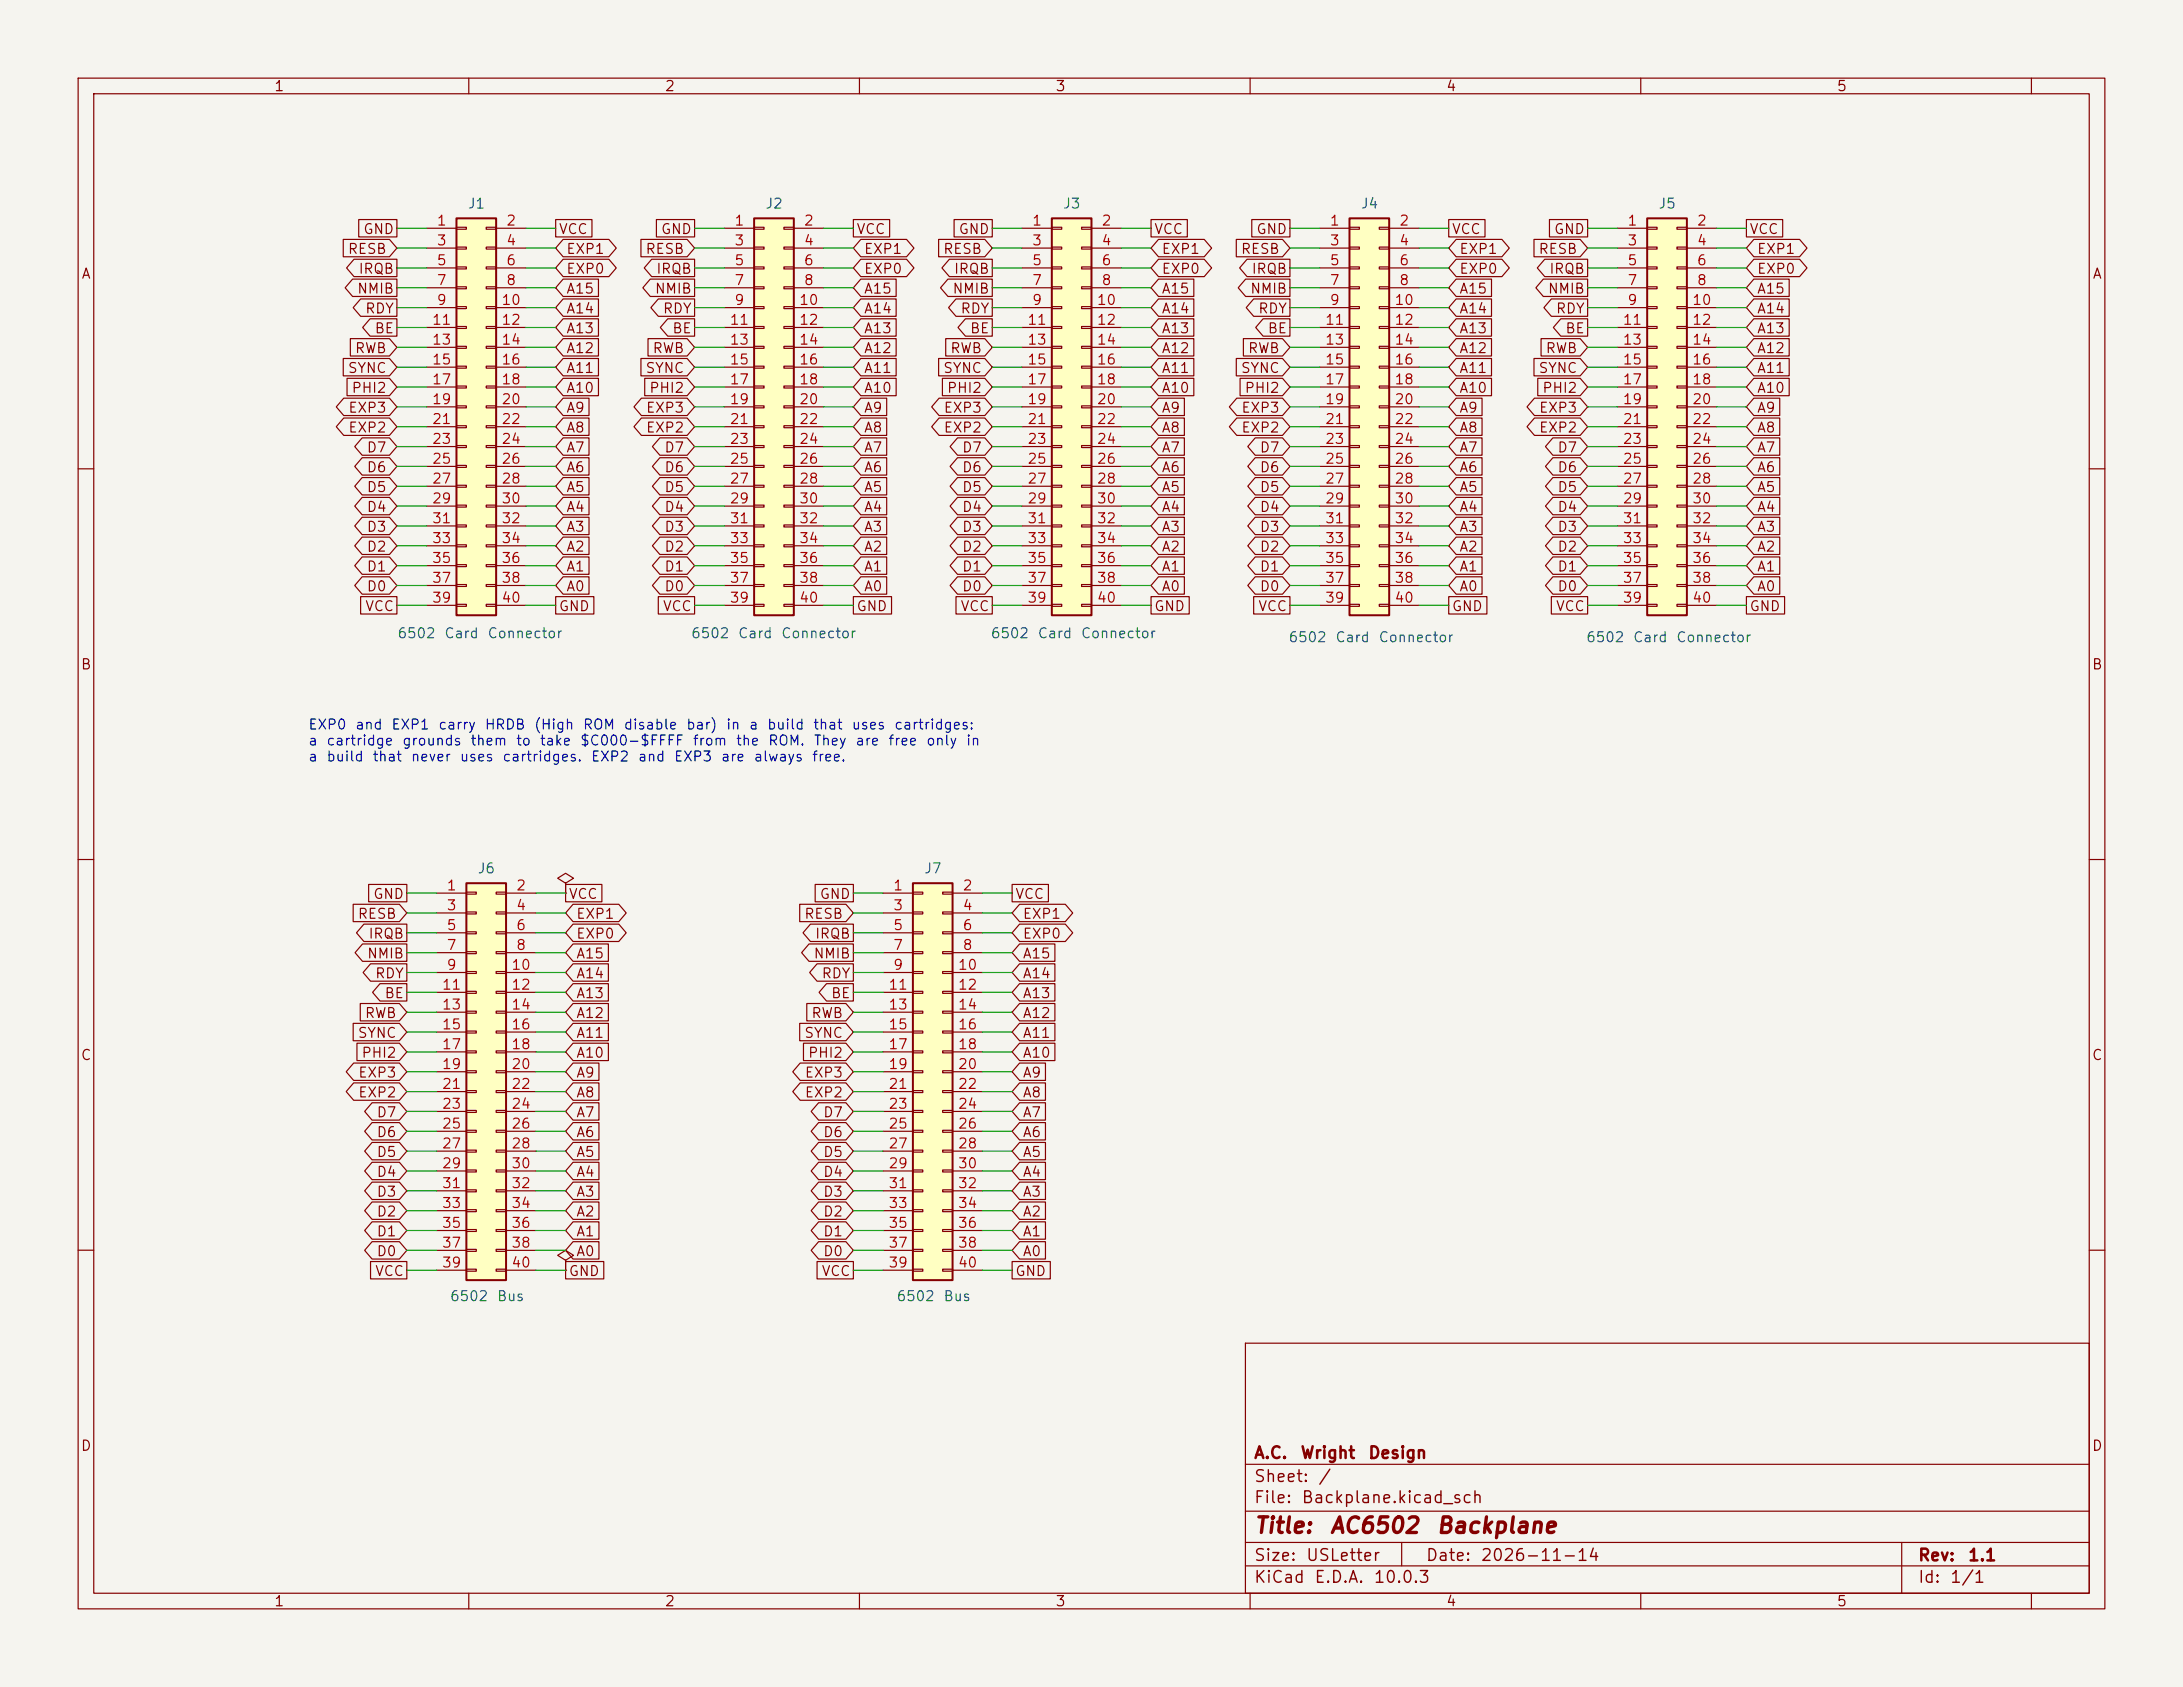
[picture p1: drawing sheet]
<svg xmlns="http://www.w3.org/2000/svg" width="279mm" height="216mm" viewBox="0 0 279 216" stroke-linecap="round" stroke-linejoin="round" font-family="sans-serif">
<defs><g id="words">
<g font-size="2" fill="#840000">
<text x="160.4" y="196.7">Title:</text>
<text x="170.1" y="196.7">AC6502</text>
<text x="183.7" y="196.7">Backplane</text>
</g>
<g font-size="1.5" fill="#840000">
<text x="160.4" y="190">Sheet:</text>
<text x="160.4" y="187">A.C.</text>
<text x="166.4" y="187">Wright</text>
<text x="168.6" y="190">/</text>
<text x="175" y="187">Design</text>
<text x="160.4" y="192.7">File:</text>
<text x="166.5" y="192.7">Backplane.kicad_sch</text>
<text x="160.4" y="202.9">KiCad</text>
<text x="160.4" y="200.1">Size:</text>
<text x="167.1" y="200.1">USLetter</text>
<text x="168.1" y="202.9">E.D.A.</text>
<text x="175.7" y="202.9">10.0.3</text>
<text x="182.4" y="200.1">Date:</text>
<text x="189.4" y="200.1">2026-11-14</text>
<text x="245.4" y="200.1">Rev:</text>
<text x="245.4" y="202.9">Id:</text>
<text x="249.5" y="202.9">1/1</text>
<text x="251.8" y="200.1">1.1</text>
</g>
<g font-size="1.3" fill="#840000">
<text x="35" y="12">1</text>
<text x="85" y="12">2</text>
<text x="135" y="12">3</text>
<text x="185" y="12">4</text>
<text x="235" y="12">5</text>
<text x="10.3" y="36">A</text>
<text x="44.4" y="32.8">RESB</text>
<text x="45.8" y="35.4">IRQB</text>
<text x="46.4" y="30.3">GND</text>
<text x="71.4" y="30.3">VCC</text>
<text x="72.4" y="32.8">EXP1</text>
<text x="72.4" y="35.4">EXP0</text>
<text x="82.5" y="32.8">RESB</text>
<text x="83.9" y="35.4">IRQB</text>
<text x="84.5" y="30.3">GND</text>
<text x="109.5" y="30.3">VCC</text>
<text x="110.5" y="32.8">EXP1</text>
<text x="110.5" y="35.4">EXP0</text>
<text x="120.6" y="32.8">RESB</text>
<text x="122" y="35.4">IRQB</text>
<text x="122.6" y="30.3">GND</text>
<text x="147.6" y="30.3">VCC</text>
<text x="148.6" y="32.8">EXP1</text>
<text x="148.6" y="35.4">EXP0</text>
<text x="158.7" y="32.8">RESB</text>
<text x="160.1" y="35.4">IRQB</text>
<text x="160.7" y="30.3">GND</text>
<text x="185.7" y="30.3">VCC</text>
<text x="186.7" y="35.4">EXP0</text>
<text x="186.7" y="32.8">EXP1</text>
<text x="196.8" y="32.8">RESB</text>
<text x="198.2" y="35.4">IRQB</text>
<text x="198.8" y="30.3">GND</text>
<text x="223.8" y="30.3">VCC</text>
<text x="224.8" y="35.4">EXP0</text>
<text x="224.8" y="32.8">EXP1</text>
<text x="267.7" y="36">A</text>
<text x="45.6" y="37.9">NMIB</text>
<text x="46.7" y="40.4">RDY</text>
<text x="72.4" y="37.9">A15</text>
<text x="72.4" y="40.4">A14</text>
<text x="83.7" y="37.9">NMIB</text>
<text x="84.8" y="40.4">RDY</text>
<text x="110.5" y="40.4">A14</text>
<text x="110.5" y="37.9">A15</text>
<text x="121.8" y="37.9">NMIB</text>
<text x="122.9" y="40.4">RDY</text>
<text x="148.6" y="40.4">A14</text>
<text x="148.6" y="37.9">A15</text>
<text x="159.9" y="37.9">NMIB</text>
<text x="161" y="40.4">RDY</text>
<text x="186.7" y="37.9">A15</text>
<text x="186.7" y="40.4">A14</text>
<text x="198" y="37.9">NMIB</text>
<text x="199.1" y="40.4">RDY</text>
<text x="224.8" y="37.9">A15</text>
<text x="224.8" y="40.4">A14</text>
<text x="45.3" y="45.5">RWB</text>
<text x="47.9" y="43">BE</text>
<text x="72.4" y="43">A13</text>
<text x="72.4" y="45.5">A12</text>
<text x="83.4" y="45.5">RWB</text>
<text x="86" y="43">BE</text>
<text x="110.5" y="43">A13</text>
<text x="110.5" y="45.5">A12</text>
<text x="121.5" y="45.5">RWB</text>
<text x="124.1" y="43">BE</text>
<text x="148.6" y="43">A13</text>
<text x="148.6" y="45.5">A12</text>
<text x="159.6" y="45.5">RWB</text>
<text x="162.2" y="43">BE</text>
<text x="186.7" y="45.5">A12</text>
<text x="186.7" y="43">A13</text>
<text x="197.7" y="45.5">RWB</text>
<text x="200.3" y="43">BE</text>
<text x="224.8" y="43">A13</text>
<text x="224.8" y="45.5">A12</text>
<text x="44.4" y="48.1">SYNC</text>
<text x="44.5" y="53.1">EXP3</text>
<text x="44.9" y="50.6">PHI2</text>
<text x="72.4" y="50.6">A10</text>
<text x="72.4" y="53.1">A9</text>
<text x="72.4" y="48.1">A11</text>
<text x="82.5" y="48.1">SYNC</text>
<text x="82.6" y="53.1">EXP3</text>
<text x="83" y="50.6">PHI2</text>
<text x="110.5" y="53.1">A9</text>
<text x="110.5" y="48.1">A11</text>
<text x="110.5" y="50.6">A10</text>
<text x="120.6" y="48.1">SYNC</text>
<text x="120.7" y="53.1">EXP3</text>
<text x="121.1" y="50.6">PHI2</text>
<text x="148.6" y="48.1">A11</text>
<text x="148.6" y="50.6">A10</text>
<text x="148.6" y="53.1">A9</text>
<text x="158.7" y="48.1">SYNC</text>
<text x="158.8" y="53.1">EXP3</text>
<text x="159.2" y="50.6">PHI2</text>
<text x="186.7" y="53.1">A9</text>
<text x="186.7" y="50.6">A10</text>
<text x="186.7" y="48.1">A11</text>
<text x="196.8" y="48.1">SYNC</text>
<text x="196.9" y="53.1">EXP3</text>
<text x="197.3" y="50.6">PHI2</text>
<text x="224.8" y="53.1">A9</text>
<text x="224.8" y="50.6">A10</text>
<text x="224.8" y="48.1">A11</text>
<text x="44.5" y="55.7">EXP2</text>
<text x="46.8" y="58.2">D7</text>
<text x="72.4" y="55.7">A8</text>
<text x="72.4" y="58.2">A7</text>
<text x="82.6" y="55.7">EXP2</text>
<text x="84.9" y="58.2">D7</text>
<text x="110.5" y="55.7">A8</text>
<text x="110.5" y="58.2">A7</text>
<text x="120.7" y="55.7">EXP2</text>
<text x="123" y="58.2">D7</text>
<text x="148.6" y="55.7">A8</text>
<text x="148.6" y="58.2">A7</text>
<text x="158.8" y="55.7">EXP2</text>
<text x="161.1" y="58.2">D7</text>
<text x="186.7" y="55.7">A8</text>
<text x="186.7" y="58.2">A7</text>
<text x="196.9" y="55.7">EXP2</text>
<text x="199.2" y="58.2">D7</text>
<text x="224.8" y="58.2">A7</text>
<text x="224.8" y="55.7">A8</text>
<text x="46.8" y="60.8">D6</text>
<text x="46.8" y="63.3">D5</text>
<text x="46.8" y="65.8">D4</text>
<text x="72.4" y="63.3">A5</text>
<text x="72.4" y="65.8">A4</text>
<text x="72.4" y="60.8">A6</text>
<text x="84.9" y="60.8">D6</text>
<text x="84.9" y="63.3">D5</text>
<text x="84.9" y="65.8">D4</text>
<text x="110.5" y="60.8">A6</text>
<text x="110.5" y="63.3">A5</text>
<text x="110.5" y="65.8">A4</text>
<text x="123" y="60.8">D6</text>
<text x="123" y="63.3">D5</text>
<text x="123" y="65.8">D4</text>
<text x="148.6" y="60.8">A6</text>
<text x="148.6" y="63.3">A5</text>
<text x="148.6" y="65.8">A4</text>
<text x="161.1" y="65.8">D4</text>
<text x="161.1" y="63.3">D5</text>
<text x="161.1" y="60.8">D6</text>
<text x="186.7" y="60.8">A6</text>
<text x="186.7" y="65.8">A4</text>
<text x="186.7" y="63.3">A5</text>
<text x="199.2" y="65.8">D4</text>
<text x="199.2" y="63.3">D5</text>
<text x="199.2" y="60.8">D6</text>
<text x="224.8" y="65.8">A4</text>
<text x="224.8" y="63.3">A5</text>
<text x="224.8" y="60.8">A6</text>
<text x="46.8" y="68.4">D3</text>
<text x="46.8" y="70.9">D2</text>
<text x="72.4" y="68.4">A3</text>
<text x="72.4" y="70.9">A2</text>
<text x="84.9" y="68.4">D3</text>
<text x="84.9" y="70.9">D2</text>
<text x="110.5" y="68.4">A3</text>
<text x="110.5" y="70.9">A2</text>
<text x="123" y="68.4">D3</text>
<text x="123" y="70.9">D2</text>
<text x="148.6" y="68.4">A3</text>
<text x="148.6" y="70.9">A2</text>
<text x="161.1" y="68.4">D3</text>
<text x="161.1" y="70.9">D2</text>
<text x="186.7" y="70.9">A2</text>
<text x="186.7" y="68.4">A3</text>
<text x="199.2" y="70.9">D2</text>
<text x="199.2" y="68.4">D3</text>
<text x="224.8" y="70.9">A2</text>
<text x="224.8" y="68.4">A3</text>
<text x="46.8" y="73.5">D1</text>
<text x="46.8" y="76">D0</text>
<text x="72.4" y="73.5">A1</text>
<text x="72.4" y="76">A0</text>
<text x="84.9" y="73.5">D1</text>
<text x="84.9" y="76">D0</text>
<text x="110.5" y="73.5">A1</text>
<text x="110.5" y="76">A0</text>
<text x="123" y="73.5">D1</text>
<text x="123" y="76">D0</text>
<text x="148.6" y="73.5">A1</text>
<text x="148.6" y="76">A0</text>
<text x="161.1" y="73.5">D1</text>
<text x="161.1" y="76">D0</text>
<text x="186.7" y="76">A0</text>
<text x="186.7" y="73.5">A1</text>
<text x="199.2" y="73.5">D1</text>
<text x="199.2" y="76">D0</text>
<text x="224.8" y="76">A0</text>
<text x="224.8" y="73.5">A1</text>
<text x="46.7" y="78.5">VCC</text>
<text x="71.4" y="78.5">GND</text>
<text x="84.8" y="78.5">VCC</text>
<text x="109.5" y="78.5">GND</text>
<text x="122.9" y="78.5">VCC</text>
<text x="147.6" y="78.5">GND</text>
<text x="161" y="78.5">VCC</text>
<text x="185.7" y="78.5">GND</text>
<text x="199.1" y="78.5">VCC</text>
<text x="223.8" y="78.5">GND</text>
<text x="10.3" y="86">B</text>
<text x="267.7" y="86">B</text>
<text x="45.7" y="117.9">RESB</text>
<text x="47.7" y="115.4">GND</text>
<text x="72.7" y="115.4">VCC</text>
<text x="73.7" y="117.9">EXP1</text>
<text x="102.8" y="117.9">RESB</text>
<text x="104.8" y="115.4">GND</text>
<text x="129.9" y="115.4">VCC</text>
<text x="130.8" y="117.9">EXP1</text>
<text x="46.9" y="123">NMIB</text>
<text x="47.1" y="120.4">IRQB</text>
<text x="47.9" y="125.5">RDY</text>
<text x="73.7" y="120.4">EXP0</text>
<text x="73.7" y="125.5">A14</text>
<text x="73.7" y="123">A15</text>
<text x="104" y="123">NMIB</text>
<text x="104.2" y="120.4">IRQB</text>
<text x="105.1" y="125.5">RDY</text>
<text x="130.8" y="123">A15</text>
<text x="130.8" y="120.4">EXP0</text>
<text x="130.8" y="125.5">A14</text>
<text x="46.6" y="130.6">RWB</text>
<text x="49.1" y="128.1">BE</text>
<text x="73.7" y="128.1">A13</text>
<text x="73.7" y="130.6">A12</text>
<text x="103.8" y="130.6">RWB</text>
<text x="106.3" y="128.1">BE</text>
<text x="130.8" y="130.6">A12</text>
<text x="130.8" y="128.1">A13</text>
<text x="10.3" y="136">C</text>
<text x="45.7" y="133.1">SYNC</text>
<text x="46.2" y="135.7">PHI2</text>
<text x="73.7" y="135.7">A10</text>
<text x="73.7" y="133.1">A11</text>
<text x="102.8" y="133.1">SYNC</text>
<text x="103.3" y="135.7">PHI2</text>
<text x="130.8" y="135.7">A10</text>
<text x="130.8" y="133.1">A11</text>
<text x="267.7" y="136">C</text>
<text x="45.8" y="140.8">EXP2</text>
<text x="45.8" y="138.2">EXP3</text>
<text x="48.1" y="143.3">D7</text>
<text x="73.7" y="143.3">A7</text>
<text x="73.7" y="140.8">A8</text>
<text x="73.7" y="138.2">A9</text>
<text x="102.9" y="140.8">EXP2</text>
<text x="102.9" y="138.2">EXP3</text>
<text x="105.3" y="143.3">D7</text>
<text x="130.8" y="143.3">A7</text>
<text x="130.8" y="140.8">A8</text>
<text x="130.8" y="138.2">A9</text>
<text x="48.1" y="148.4">D5</text>
<text x="48.1" y="145.8">D6</text>
<text x="73.7" y="148.4">A5</text>
<text x="73.7" y="145.8">A6</text>
<text x="105.3" y="148.4">D5</text>
<text x="105.3" y="145.8">D6</text>
<text x="130.8" y="148.4">A5</text>
<text x="130.8" y="145.8">A6</text>
<text x="48.1" y="153.5">D3</text>
<text x="48.1" y="150.9">D4</text>
<text x="73.7" y="153.5">A3</text>
<text x="73.7" y="150.9">A4</text>
<text x="105.3" y="153.5">D3</text>
<text x="105.3" y="150.9">D4</text>
<text x="130.8" y="153.5">A3</text>
<text x="130.8" y="150.9">A4</text>
<text x="48.1" y="161.1">D0</text>
<text x="48.1" y="158.5">D1</text>
<text x="48.1" y="156">D2</text>
<text x="73.7" y="161.1">A0</text>
<text x="73.7" y="158.5">A1</text>
<text x="73.7" y="156">A2</text>
<text x="105.3" y="161.1">D0</text>
<text x="105.3" y="158.5">D1</text>
<text x="105.3" y="156">D2</text>
<text x="130.8" y="161.1">A0</text>
<text x="130.8" y="158.5">A1</text>
<text x="130.8" y="156">A2</text>
<text x="47.9" y="163.6">VCC</text>
<text x="72.7" y="163.6">GND</text>
<text x="105.1" y="163.6">VCC</text>
<text x="129.9" y="163.6">GND</text>
<text x="10.3" y="186">D</text>
<text x="267.7" y="186">D</text>
<text x="35" y="205.9">1</text>
<text x="85" y="205.9">2</text>
<text x="135" y="205.9">3</text>
<text x="185" y="205.9">4</text>
<text x="235" y="205.9">5</text>
</g>
<g font-size="1.3" fill="#a90000">
<text x="55.8" y="29.2">1</text>
<text x="64.7" y="29.2">2</text>
<text x="93.9" y="29.2">1</text>
<text x="102.8" y="29.2">2</text>
<text x="132" y="29.2">1</text>
<text x="140.9" y="29.2">2</text>
<text x="170.1" y="29.2">1</text>
<text x="179" y="29.2">2</text>
<text x="208.2" y="29.2">1</text>
<text x="217.1" y="29.2">2</text>
<text x="55.8" y="31.7">3</text>
<text x="55.8" y="34.3">5</text>
<text x="64.7" y="31.7">4</text>
<text x="64.7" y="34.3">6</text>
<text x="93.9" y="31.7">3</text>
<text x="93.9" y="34.3">5</text>
<text x="102.8" y="31.7">4</text>
<text x="102.8" y="34.3">6</text>
<text x="132" y="31.7">3</text>
<text x="132" y="34.3">5</text>
<text x="140.9" y="31.7">4</text>
<text x="140.9" y="34.3">6</text>
<text x="170.1" y="31.7">3</text>
<text x="170.1" y="34.3">5</text>
<text x="179" y="31.7">4</text>
<text x="179" y="34.3">6</text>
<text x="208.2" y="31.7">3</text>
<text x="208.2" y="34.3">5</text>
<text x="217.1" y="31.7">4</text>
<text x="217.1" y="34.3">6</text>
<text x="55.2" y="41.9">11</text>
<text x="55.8" y="36.8">7</text>
<text x="55.8" y="39.3">9</text>
<text x="64.1" y="39.3">10</text>
<text x="64.1" y="41.9">12</text>
<text x="64.7" y="36.8">8</text>
<text x="93.3" y="41.9">11</text>
<text x="93.9" y="36.8">7</text>
<text x="93.9" y="39.3">9</text>
<text x="102.2" y="39.3">10</text>
<text x="102.2" y="41.9">12</text>
<text x="102.8" y="36.8">8</text>
<text x="131.4" y="41.9">11</text>
<text x="132" y="36.8">7</text>
<text x="132" y="39.3">9</text>
<text x="140.3" y="39.3">10</text>
<text x="140.3" y="41.9">12</text>
<text x="140.9" y="36.8">8</text>
<text x="169.5" y="41.9">11</text>
<text x="170.1" y="36.8">7</text>
<text x="170.1" y="39.3">9</text>
<text x="178.4" y="39.3">10</text>
<text x="178.4" y="41.9">12</text>
<text x="179" y="36.8">8</text>
<text x="207.6" y="41.9">11</text>
<text x="208.2" y="36.8">7</text>
<text x="208.2" y="39.3">9</text>
<text x="216.5" y="39.3">10</text>
<text x="216.5" y="41.9">12</text>
<text x="217.1" y="36.8">8</text>
<text x="55.2" y="44.4">13</text>
<text x="55.2" y="47">15</text>
<text x="64.1" y="44.4">14</text>
<text x="64.1" y="47">16</text>
<text x="93.3" y="44.4">13</text>
<text x="93.3" y="47">15</text>
<text x="102.2" y="44.4">14</text>
<text x="102.2" y="47">16</text>
<text x="131.4" y="44.4">13</text>
<text x="131.4" y="47">15</text>
<text x="140.3" y="44.4">14</text>
<text x="140.3" y="47">16</text>
<text x="169.5" y="44.4">13</text>
<text x="169.5" y="47">15</text>
<text x="178.4" y="44.4">14</text>
<text x="178.4" y="47">16</text>
<text x="207.6" y="44.4">13</text>
<text x="207.6" y="47">15</text>
<text x="216.5" y="44.4">14</text>
<text x="216.5" y="47">16</text>
<text x="55.2" y="49.5">17</text>
<text x="55.2" y="52">19</text>
<text x="64.1" y="49.5">18</text>
<text x="64.1" y="52">20</text>
<text x="93.3" y="49.5">17</text>
<text x="93.3" y="52">19</text>
<text x="102.2" y="49.5">18</text>
<text x="102.2" y="52">20</text>
<text x="131.4" y="49.5">17</text>
<text x="131.4" y="52">19</text>
<text x="140.3" y="49.5">18</text>
<text x="140.3" y="52">20</text>
<text x="169.5" y="49.5">17</text>
<text x="169.5" y="52">19</text>
<text x="178.4" y="49.5">18</text>
<text x="178.4" y="52">20</text>
<text x="207.6" y="49.5">17</text>
<text x="207.6" y="52">19</text>
<text x="216.5" y="49.5">18</text>
<text x="216.5" y="52">20</text>
<text x="55.2" y="54.6">21</text>
<text x="55.2" y="57.1">23</text>
<text x="55.2" y="59.7">25</text>
<text x="64.1" y="54.6">22</text>
<text x="64.1" y="57.1">24</text>
<text x="64.1" y="59.7">26</text>
<text x="93.3" y="54.6">21</text>
<text x="93.3" y="57.1">23</text>
<text x="93.3" y="59.7">25</text>
<text x="102.2" y="54.6">22</text>
<text x="102.2" y="57.1">24</text>
<text x="102.2" y="59.7">26</text>
<text x="131.4" y="54.6">21</text>
<text x="131.4" y="57.1">23</text>
<text x="131.4" y="59.7">25</text>
<text x="140.3" y="54.6">22</text>
<text x="140.3" y="57.1">24</text>
<text x="140.3" y="59.7">26</text>
<text x="169.5" y="54.6">21</text>
<text x="169.5" y="57.1">23</text>
<text x="169.5" y="59.7">25</text>
<text x="178.4" y="54.6">22</text>
<text x="178.4" y="57.1">24</text>
<text x="178.4" y="59.7">26</text>
<text x="207.6" y="54.6">21</text>
<text x="207.6" y="57.1">23</text>
<text x="207.6" y="59.7">25</text>
<text x="216.5" y="54.6">22</text>
<text x="216.5" y="57.1">24</text>
<text x="216.5" y="59.7">26</text>
<text x="55.2" y="62.2">27</text>
<text x="55.2" y="64.7">29</text>
<text x="64.1" y="62.2">28</text>
<text x="64.1" y="64.7">30</text>
<text x="93.3" y="62.2">27</text>
<text x="93.3" y="64.7">29</text>
<text x="102.2" y="62.2">28</text>
<text x="102.2" y="64.7">30</text>
<text x="131.4" y="62.2">27</text>
<text x="131.4" y="64.7">29</text>
<text x="140.3" y="62.2">28</text>
<text x="140.3" y="64.7">30</text>
<text x="169.5" y="62.2">27</text>
<text x="169.5" y="64.7">29</text>
<text x="178.4" y="62.2">28</text>
<text x="178.4" y="64.7">30</text>
<text x="207.6" y="62.2">27</text>
<text x="207.6" y="64.7">29</text>
<text x="216.5" y="62.2">28</text>
<text x="216.5" y="64.7">30</text>
<text x="55.2" y="67.3">31</text>
<text x="55.2" y="69.8">33</text>
<text x="64.1" y="67.3">32</text>
<text x="64.1" y="69.8">34</text>
<text x="93.3" y="67.3">31</text>
<text x="93.3" y="69.8">33</text>
<text x="102.2" y="67.3">32</text>
<text x="102.2" y="69.8">34</text>
<text x="131.4" y="67.3">31</text>
<text x="131.4" y="69.8">33</text>
<text x="140.3" y="67.3">32</text>
<text x="140.3" y="69.8">34</text>
<text x="169.5" y="67.3">31</text>
<text x="169.5" y="69.8">33</text>
<text x="178.4" y="67.3">32</text>
<text x="178.4" y="69.8">34</text>
<text x="207.6" y="67.3">31</text>
<text x="207.6" y="69.8">33</text>
<text x="216.5" y="67.3">32</text>
<text x="216.5" y="69.8">34</text>
<text x="55.2" y="72.4">35</text>
<text x="55.2" y="74.9">37</text>
<text x="55.2" y="77.4">39</text>
<text x="64.1" y="72.4">36</text>
<text x="64.1" y="74.9">38</text>
<text x="64.1" y="77.4">40</text>
<text x="93.3" y="72.4">35</text>
<text x="93.3" y="74.9">37</text>
<text x="93.3" y="77.4">39</text>
<text x="102.2" y="72.4">36</text>
<text x="102.2" y="74.9">38</text>
<text x="102.2" y="77.4">40</text>
<text x="131.4" y="72.4">35</text>
<text x="131.4" y="74.9">37</text>
<text x="131.4" y="77.4">39</text>
<text x="140.3" y="72.4">36</text>
<text x="140.3" y="74.9">38</text>
<text x="140.3" y="77.4">40</text>
<text x="169.5" y="72.4">35</text>
<text x="169.5" y="74.9">37</text>
<text x="169.5" y="77.4">39</text>
<text x="178.4" y="72.4">36</text>
<text x="178.4" y="74.9">38</text>
<text x="178.4" y="77.4">40</text>
<text x="207.6" y="72.4">35</text>
<text x="207.6" y="74.9">37</text>
<text x="207.6" y="77.4">39</text>
<text x="216.5" y="72.4">36</text>
<text x="216.5" y="74.9">38</text>
<text x="216.5" y="77.4">40</text>
<text x="57.1" y="114.3">1</text>
<text x="57.1" y="116.8">3</text>
<text x="57.1" y="119.4">5</text>
<text x="66" y="114.3">2</text>
<text x="66" y="116.8">4</text>
<text x="66" y="119.4">6</text>
<text x="114.2" y="114.3">1</text>
<text x="114.2" y="116.8">3</text>
<text x="114.2" y="119.4">5</text>
<text x="123.1" y="114.3">2</text>
<text x="123.1" y="116.8">4</text>
<text x="123.1" y="119.4">6</text>
<text x="57.1" y="121.9">7</text>
<text x="57.1" y="124.4">9</text>
<text x="65.4" y="124.4">10</text>
<text x="66" y="121.9">8</text>
<text x="114.2" y="121.9">7</text>
<text x="114.2" y="124.4">9</text>
<text x="122.5" y="124.4">10</text>
<text x="123.1" y="121.9">8</text>
<text x="56.5" y="127">11</text>
<text x="56.5" y="129.5">13</text>
<text x="65.4" y="127">12</text>
<text x="65.4" y="129.5">14</text>
<text x="113.6" y="127">11</text>
<text x="113.6" y="129.5">13</text>
<text x="122.5" y="127">12</text>
<text x="122.5" y="129.5">14</text>
<text x="56.5" y="132.1">15</text>
<text x="56.5" y="134.6">17</text>
<text x="56.5" y="137.1">19</text>
<text x="65.4" y="132.1">16</text>
<text x="65.4" y="134.6">18</text>
<text x="65.4" y="137.1">20</text>
<text x="113.6" y="132.1">15</text>
<text x="113.6" y="134.6">17</text>
<text x="113.6" y="137.1">19</text>
<text x="122.5" y="132.1">16</text>
<text x="122.5" y="134.6">18</text>
<text x="122.5" y="137.1">20</text>
<text x="56.5" y="139.7">21</text>
<text x="56.5" y="142.2">23</text>
<text x="65.4" y="139.7">22</text>
<text x="65.4" y="142.2">24</text>
<text x="113.6" y="139.7">21</text>
<text x="113.6" y="142.2">23</text>
<text x="122.5" y="139.7">22</text>
<text x="122.5" y="142.2">24</text>
<text x="56.5" y="144.8">25</text>
<text x="56.5" y="147.3">27</text>
<text x="56.5" y="149.8">29</text>
<text x="65.4" y="144.8">26</text>
<text x="65.4" y="147.3">28</text>
<text x="65.4" y="149.8">30</text>
<text x="113.6" y="144.8">25</text>
<text x="113.6" y="147.3">27</text>
<text x="113.6" y="149.8">29</text>
<text x="122.5" y="144.8">26</text>
<text x="122.5" y="147.3">28</text>
<text x="122.5" y="149.8">30</text>
<text x="56.5" y="152.4">31</text>
<text x="56.5" y="154.9">33</text>
<text x="65.4" y="152.4">32</text>
<text x="65.4" y="154.9">34</text>
<text x="113.6" y="152.4">31</text>
<text x="113.6" y="154.9">33</text>
<text x="122.5" y="152.4">32</text>
<text x="122.5" y="154.9">34</text>
<text x="56.5" y="157.5">35</text>
<text x="56.5" y="160">37</text>
<text x="65.4" y="157.5">36</text>
<text x="65.4" y="160">38</text>
<text x="113.6" y="157.5">35</text>
<text x="113.6" y="160">37</text>
<text x="122.5" y="157.5">36</text>
<text x="122.5" y="160">38</text>
<text x="56.5" y="162.5">39</text>
<text x="65.4" y="162.5">40</text>
<text x="113.6" y="162.5">39</text>
<text x="122.5" y="162.5">40</text>
</g>
<g font-size="1.3" fill="#006464">
<text x="59.8" y="27">J1</text>
<text x="97.9" y="27">J2</text>
<text x="136" y="27">J3</text>
<text x="174.1" y="27">J4</text>
<text x="212.2" y="27">J5</text>
<text x="50.8" y="82">6502</text>
<text x="56.8" y="82">Card</text>
<text x="62.3" y="82">Connector</text>
<text x="88.4" y="82">6502</text>
<text x="94.4" y="82">Card</text>
<text x="99.9" y="82">Connector</text>
<text x="126.7" y="82">6502</text>
<text x="132.7" y="82">Card</text>
<text x="138.3" y="82">Connector</text>
<text x="164.8" y="82.5">6502</text>
<text x="170.8" y="82.5">Card</text>
<text x="176.4" y="82.5">Connector</text>
<text x="202.9" y="82.5">6502</text>
<text x="208.9" y="82.5">Card</text>
<text x="214.5" y="82.5">Connector</text>
<text x="61" y="112.1">J6</text>
<text x="118.2" y="112.1">J7</text>
<text x="57.5" y="166.8">6502</text>
<text x="63.5" y="166.8">Bus</text>
<text x="114.7" y="166.8">6502</text>
<text x="120.7" y="166.8">Bus</text>
</g>
<g font-size="1.3" fill="#0000c2">
<text x="39.4" y="93.7">EXP0</text>
<text x="39.4" y="95.7">a</text>
<text x="41.7" y="95.7">cartridge</text>
<text x="45.4" y="93.7">and</text>
<text x="50" y="93.7">EXP1</text>
<text x="51.4" y="95.7">grounds</text>
<text x="56" y="93.7">carry</text>
<text x="60.1" y="95.7">them</text>
<text x="62" y="93.7">HRDB</text>
<text x="65.9" y="95.7">to</text>
<text x="68.3" y="93.7">(High</text>
<text x="69" y="95.7">take</text>
<text x="74.2" y="95.7">$C000-$FFFF</text>
<text x="74.5" y="93.7">ROM</text>
<text x="79.7" y="93.7">disable</text>
<text x="87.7" y="93.7">bar)</text>
<text x="88.6" y="95.7">from</text>
<text x="92.8" y="93.7">in</text>
<text x="94.1" y="95.7">the</text>
<text x="95.8" y="93.7">a</text>
<text x="98.1" y="93.7">build</text>
<text x="98.2" y="95.7">ROM.</text>
<text x="104" y="93.7">that</text>
<text x="104.1" y="95.7">They</text>
<text x="108.9" y="93.7">uses</text>
<text x="109.4" y="95.7">are</text>
<text x="113.6" y="95.7">free</text>
<text x="114.4" y="93.7">cartridges:</text>
<text x="118.5" y="95.7">only</text>
<text x="123.6" y="95.7">in</text>
<text x="39.4" y="97.8">a</text>
<text x="41.7" y="97.8">build</text>
<text x="47.6" y="97.8">that</text>
<text x="52.5" y="97.8">never</text>
<text x="58.7" y="97.8">uses</text>
<text x="64.2" y="97.8">cartridges.</text>
<text x="75.5" y="97.8">EXP2</text>
<text x="81.6" y="97.8">and</text>
<text x="86.2" y="97.8">EXP3</text>
<text x="92.2" y="97.8">are</text>
<text x="96.4" y="97.8">always</text>
<text x="103.8" y="97.8">free.</text>
</g>
</g></defs>
<path d="M0 0h279.4v215.9h-279.4z" fill="#f5f4ef" stroke="#f5f4ef" stroke-width=".13"/>
<g fill="none" stroke="#840000" stroke-width=".15">
<path d="M10 10h259.4v195.9h-259.4zM12 12h255.4v191.9h-255.4zM60 10v2M110 10v2M160 10v2M210 10v2M260 10v2M10 60h2M267.4 60h2M10 110h2M267.4 110h2M10 160h2"/>
<path d="M159.4 171.9h108v32h-108zM267.4 160h2M159.4 197.4h108M159.4 193.4h108M159.4 187.4h108M179.4 197.4v3M243.4 197.4v6.5M60 203.9v2M110 203.9v2M159.4 200.4h108M160 203.9v2M210 203.9v2"/>
<path d="M260 203.9v2"/>
</g>
<path d="M134.6 27.9h5.1v50.8h-5.1z" fill="#ffffc2"/>
<path d="M134.6 27.9h5.1v50.8h-5.1z" fill="none" stroke="#840000" stroke-width=".25"/>
<g fill="none" stroke="#840000" stroke-width=".15">
<path d="M130.8 29.2h3.8M130.8 31.8h3.8M130.8 34.3h3.8M130.8 36.8h3.8M130.8 39.4h3.8M134.6 29.1h1.3v.2h-1.3zM134.6 31.6h1.3v.3h-1.3zM134.6 34.2h1.3v.2h-1.3zM134.6 36.7h1.3v.3h-1.3zM134.6 39.2h1.3v.3h-1.3zM138.4 29.1h1.3v.2h-1.3zM138.4 31.6h1.3v.3h-1.3z"/>
<path d="M138.4 34.2h1.3v.2h-1.3zM138.4 36.7h1.3v.3h-1.3zM138.4 39.2h1.3v.3h-1.3zM139.7 29.2h3.8M139.7 31.8h3.8M139.7 34.3h3.8M139.7 36.8h3.8M139.7 39.4h3.8M130.8 41.9h3.8M130.8 44.5h3.8M130.8 47h3.8M130.8 49.5h3.8"/>
<path d="M130.8 52.1h3.8M130.8 54.6h3.8M130.8 57.2h3.8M130.8 59.7h3.8M134.6 41.8h1.3v.2h-1.3zM134.6 44.3h1.3v.3h-1.3zM134.6 46.9h1.3v.2h-1.3zM134.6 49.4h1.3v.3h-1.3zM134.6 51.9h1.3v.3h-1.3zM134.6 54.5h1.3v.2h-1.3zM134.6 57h1.3v.3h-1.3zM134.6 59.6h1.3v.2h-1.3z"/>
<path d="M138.4 41.8h1.3v.2h-1.3zM138.4 44.3h1.3v.3h-1.3zM138.4 46.9h1.3v.2h-1.3zM138.4 49.4h1.3v.3h-1.3zM138.4 51.9h1.3v.3h-1.3zM138.4 54.5h1.3v.2h-1.3zM138.4 57h1.3v.3h-1.3zM138.4 59.6h1.3v.2h-1.3zM139.7 41.9h3.8M139.7 44.5h3.8M139.7 47h3.8M139.7 49.5h3.8"/>
<path d="M139.7 52.1h3.8M139.7 54.6h3.8M139.7 57.2h3.8M139.7 59.7h3.8M130.8 62.2h3.8M130.8 64.8h3.8M130.8 67.3h3.8M130.8 69.9h3.8M130.8 72.4h3.8M130.8 74.9h3.8M130.8 77.5h3.8M134.6 62.1h1.3v.3h-1.3z"/>
<path d="M134.6 64.6h1.3v.3h-1.3zM134.6 67.2h1.3v.2h-1.3zM134.6 69.7h1.3v.3h-1.3zM134.6 72.3h1.3v.2h-1.3zM134.6 74.8h1.3v.3h-1.3zM134.6 77.3h1.3v.3h-1.3zM138.4 62.1h1.3v.3h-1.3zM138.4 64.6h1.3v.3h-1.3zM138.4 67.2h1.3v.2h-1.3zM138.4 69.7h1.3v.3h-1.3zM138.4 72.3h1.3v.2h-1.3zM138.4 74.8h1.3v.3h-1.3z"/>
<path d="M138.4 77.3h1.3v.3h-1.3zM139.7 62.2h3.8M139.7 64.8h3.8M139.7 67.3h3.8M139.7 69.9h3.8M139.7 72.4h3.8M139.7 74.9h3.8M139.7 77.5h3.8"/>
</g>
<path d="M116.8 113h5.1v50.8h-5.1z" fill="#ffffc2"/>
<path d="M116.8 113h5.1v50.8h-5.1z" fill="none" stroke="#840000" stroke-width=".25"/>
<g fill="none" stroke="#840000" stroke-width=".15">
<path d="M72.4 113l1-.6-1-.6-1 .6 1 .6v1.3M72.4 114.3h.1M113 114.3h3.8M113 116.8h3.8M113 119.4h3.8M116.8 114.2h1.3v.2h-1.3zM116.8 116.7h1.3v.3h-1.3zM116.8 119.3h1.3v.2h-1.3zM120.6 114.2h1.3v.2h-1.3zM120.6 116.7h1.3v.3h-1.3zM120.6 119.3h1.3v.2h-1.3zM121.9 114.3h3.8"/>
<path d="M121.9 116.8h3.8M121.9 119.4h3.8M113 121.9h3.8M113 124.5h3.8M113 127h3.8M113 129.5h3.8M113 132.1h3.8M113 134.6h3.8M113 137.2h3.8M113 139.7h3.8M116.8 121.8h1.3v.2h-1.3zM116.8 124.3h1.3v.3h-1.3z"/>
<path d="M116.8 126.9h1.3v.2h-1.3zM116.8 129.4h1.3v.3h-1.3zM116.8 132h1.3v.2h-1.3zM116.8 134.5h1.3v.2h-1.3zM116.8 137h1.3v.3h-1.3zM116.8 139.6h1.3v.2h-1.3zM120.6 121.8h1.3v.2h-1.3zM120.6 124.3h1.3v.3h-1.3zM120.6 126.9h1.3v.2h-1.3zM120.6 129.4h1.3v.3h-1.3zM120.6 132h1.3v.2h-1.3zM120.6 134.5h1.3v.2h-1.3z"/>
<path d="M120.6 137h1.3v.3h-1.3zM120.6 139.6h1.3v.2h-1.3zM121.9 121.9h3.8M121.9 124.5h3.8M121.9 127h3.8M121.9 129.5h3.8M121.9 132.1h3.8M121.9 134.6h3.8M121.9 137.2h3.8M121.9 139.7h3.8M113 142.2h3.8M113 144.8h3.8"/>
<path d="M113 147.3h3.8M113 149.9h3.8M113 152.4h3.8M113 154.9h3.8M113 157.5h3.8M116.8 142.1h1.3v.3h-1.3zM116.8 144.7h1.3v.2h-1.3zM116.8 147.2h1.3v.2h-1.3zM116.8 149.7h1.3v.3h-1.3zM116.8 152.3h1.3v.2h-1.3zM116.8 154.8h1.3v.3h-1.3zM116.8 157.4h1.3v.2h-1.3z"/>
<path d="M116.8 159.9h1.3v.2h-1.3zM120.6 142.1h1.3v.3h-1.3zM120.6 144.7h1.3v.2h-1.3zM120.6 147.2h1.3v.2h-1.3zM120.6 149.7h1.3v.3h-1.3zM120.6 152.3h1.3v.2h-1.3zM120.6 154.8h1.3v.3h-1.3zM120.6 157.4h1.3v.2h-1.3zM120.6 159.9h1.3v.2h-1.3zM121.9 142.2h3.8M121.9 144.8h3.8M121.9 147.3h3.8"/>
<path d="M121.9 149.9h3.8M121.9 152.4h3.8M121.9 154.9h3.8M121.9 157.5h3.8M72.4 161.3l1-.6-1-.7-1 .7 1 .6v1.3M72.4 162.6h.1M113 160h3.8M113 162.6h3.8M116.8 162.4h1.3v.3h-1.3zM120.6 162.4h1.3v.3h-1.3zM121.9 160h3.8M121.9 162.6h3.8"/>
</g>
<path d="M59.7 113h5.1v50.8h-5.1z" fill="#ffffc2"/>
<path d="M59.7 113h5.1v50.8h-5.1z" fill="none" stroke="#840000" stroke-width=".25"/>
<g fill="none" stroke="#840000" stroke-width=".15">
<path d="M55.9 114.3h3.8M55.9 116.8h3.8M55.9 119.4h3.8M59.7 114.2h1.3v.2h-1.3zM59.7 116.7h1.3v.3h-1.3zM59.7 119.3h1.3v.2h-1.3zM63.5 114.2h1.3v.2h-1.3zM63.5 116.7h1.3v.3h-1.3zM63.5 119.3h1.3v.2h-1.3zM64.8 114.3h3.8M64.8 116.8h3.8M64.8 119.4h3.8"/>
<path d="M55.9 121.9h3.8M55.9 124.5h3.8M55.9 127h3.8M55.9 129.5h3.8M55.9 132.1h3.8M55.9 134.6h3.8M55.9 137.2h3.8M55.9 139.7h3.8M59.7 121.8h1.3v.2h-1.3zM59.7 124.3h1.3v.3h-1.3zM59.7 126.9h1.3v.2h-1.3zM59.7 129.4h1.3v.3h-1.3z"/>
<path d="M59.7 132h1.3v.2h-1.3zM59.7 134.5h1.3v.2h-1.3zM59.7 137h1.3v.3h-1.3zM59.7 139.6h1.3v.2h-1.3zM63.5 121.8h1.3v.2h-1.3zM63.5 124.3h1.3v.3h-1.3zM63.5 126.9h1.3v.2h-1.3zM63.5 129.4h1.3v.3h-1.3zM63.5 132h1.3v.2h-1.3zM63.5 134.5h1.3v.2h-1.3zM63.5 137h1.3v.3h-1.3zM63.5 139.6h1.3v.2h-1.3z"/>
<path d="M64.8 121.9h3.8M64.8 124.5h3.8M64.8 127h3.8M64.8 129.5h3.8M64.8 132.1h3.8M64.8 134.6h3.8M64.8 137.2h3.8M64.8 139.7h3.8M55.9 142.2h3.8M55.9 144.8h3.8M55.9 147.3h3.8M55.9 149.9h3.8"/>
<path d="M55.9 152.4h3.8M55.9 154.9h3.8M55.9 157.5h3.8M59.7 142.1h1.3v.3h-1.3zM59.7 144.7h1.3v.2h-1.3zM59.7 147.2h1.3v.2h-1.3zM59.7 149.7h1.3v.3h-1.3zM59.7 152.3h1.3v.2h-1.3zM59.7 154.8h1.3v.3h-1.3zM59.7 157.4h1.3v.2h-1.3zM59.7 159.9h1.3v.2h-1.3zM63.5 142.1h1.3v.3h-1.3z"/>
<path d="M63.5 144.7h1.3v.2h-1.3zM63.5 147.2h1.3v.2h-1.3zM63.5 149.7h1.3v.3h-1.3zM63.5 152.3h1.3v.2h-1.3zM63.5 154.8h1.3v.3h-1.3zM63.5 157.4h1.3v.2h-1.3zM63.5 159.9h1.3v.2h-1.3zM64.8 142.2h3.8M64.8 144.8h3.8M64.8 147.3h3.8M64.8 149.9h3.8M64.8 152.4h3.8"/>
<path d="M64.8 154.9h3.8M64.8 157.5h3.8M55.9 160h3.8M55.9 162.6h3.8M59.7 162.4h1.3v.3h-1.3zM63.5 162.4h1.3v.3h-1.3zM64.8 160h3.8M64.8 162.6h3.8"/>
</g>
<path d="M210.8 27.9h5.1v50.8h-5.1z" fill="#ffffc2"/>
<path d="M210.8 27.9h5.1v50.8h-5.1z" fill="none" stroke="#840000" stroke-width=".25"/>
<g fill="none" stroke="#840000" stroke-width=".15">
<path d="M207 29.2h3.8M207 31.8h3.8M207 34.3h3.8M207 36.8h3.8M207 39.4h3.8M210.8 29.1h1.3v.2h-1.3zM210.8 31.6h1.3v.3h-1.3zM210.8 34.2h1.3v.2h-1.3zM210.8 36.7h1.3v.3h-1.3zM210.8 39.2h1.3v.3h-1.3zM214.6 29.1h1.3v.2h-1.3zM214.6 31.6h1.3v.3h-1.3z"/>
<path d="M214.6 34.2h1.3v.2h-1.3zM214.6 36.7h1.3v.3h-1.3zM214.6 39.2h1.3v.3h-1.3zM215.9 29.2h3.8M215.9 31.8h3.8M215.9 34.3h3.8M215.9 36.8h3.8M215.9 39.4h3.8M207 41.9h3.8M207 44.5h3.8M207 47h3.8M207 49.5h3.8"/>
<path d="M207 52.1h3.8M207 54.6h3.8M207 57.2h3.8M207 59.7h3.8M210.8 41.8h1.3v.2h-1.3zM210.8 44.3h1.3v.3h-1.3zM210.8 46.9h1.3v.2h-1.3zM210.8 49.4h1.3v.3h-1.3zM210.8 51.9h1.3v.3h-1.3zM210.8 54.5h1.3v.2h-1.3zM210.8 57h1.3v.3h-1.3zM210.8 59.6h1.3v.2h-1.3z"/>
<path d="M214.6 41.8h1.3v.2h-1.3zM214.6 44.3h1.3v.3h-1.3zM214.6 46.9h1.3v.2h-1.3zM214.6 49.4h1.3v.3h-1.3zM214.6 51.9h1.3v.3h-1.3zM214.6 54.5h1.3v.2h-1.3zM214.6 57h1.3v.3h-1.3zM214.6 59.6h1.3v.2h-1.3zM215.9 41.9h3.8M215.9 44.5h3.8M215.9 47h3.8M215.9 49.5h3.8"/>
<path d="M215.9 52.1h3.8M215.9 54.6h3.8M215.9 57.2h3.8M215.9 59.7h3.8M207 62.2h3.8M207 64.8h3.8M207 67.3h3.8M207 69.9h3.8M207 72.4h3.8M207 74.9h3.8M207 77.5h3.8M210.8 62.1h1.3v.3h-1.3z"/>
<path d="M210.8 64.6h1.3v.3h-1.3zM210.8 67.2h1.3v.2h-1.3zM210.8 69.7h1.3v.3h-1.3zM210.8 72.3h1.3v.2h-1.3zM210.8 74.8h1.3v.3h-1.3zM210.8 77.3h1.3v.3h-1.3zM214.6 62.1h1.3v.3h-1.3zM214.6 64.6h1.3v.3h-1.3zM214.6 67.2h1.3v.2h-1.3zM214.6 69.7h1.3v.3h-1.3zM214.6 72.3h1.3v.2h-1.3zM214.6 74.8h1.3v.3h-1.3z"/>
<path d="M214.6 77.3h1.3v.3h-1.3zM215.9 62.2h3.8M215.9 64.8h3.8M215.9 67.3h3.8M215.9 69.9h3.8M215.9 72.4h3.8M215.9 74.9h3.8M215.9 77.5h3.8"/>
</g>
<path d="M172.7 27.9h5.1v50.8h-5.1z" fill="#ffffc2"/>
<path d="M172.7 27.9h5.1v50.8h-5.1z" fill="none" stroke="#840000" stroke-width=".25"/>
<g fill="none" stroke="#840000" stroke-width=".15">
<path d="M168.9 29.2h3.8M168.9 31.8h3.8M168.9 34.3h3.8M168.9 36.8h3.8M168.9 39.4h3.8M172.7 29.1h1.3v.2h-1.3zM172.7 31.6h1.3v.3h-1.3zM172.7 34.2h1.3v.2h-1.3zM172.7 36.7h1.3v.3h-1.3zM172.7 39.2h1.3v.3h-1.3zM176.5 29.1h1.3v.2h-1.3zM176.5 31.6h1.3v.3h-1.3z"/>
<path d="M176.5 34.2h1.3v.2h-1.3zM176.5 36.7h1.3v.3h-1.3zM176.5 39.2h1.3v.3h-1.3zM177.8 29.2h3.8M177.8 31.8h3.8M177.8 34.3h3.8M177.8 36.8h3.8M177.8 39.4h3.8M168.9 41.9h3.8M168.9 44.5h3.8M168.9 47h3.8M168.9 49.5h3.8"/>
<path d="M168.9 52.1h3.8M168.9 54.6h3.8M168.9 57.2h3.8M168.9 59.7h3.8M172.7 41.8h1.3v.2h-1.3zM172.7 44.3h1.3v.3h-1.3zM172.7 46.9h1.3v.2h-1.3zM172.7 49.4h1.3v.3h-1.3zM172.7 51.9h1.3v.3h-1.3zM172.7 54.5h1.3v.2h-1.3zM172.7 57h1.3v.3h-1.3zM172.7 59.6h1.3v.2h-1.3z"/>
<path d="M176.5 41.8h1.3v.2h-1.3zM176.5 44.3h1.3v.3h-1.3zM176.5 46.9h1.3v.2h-1.3zM176.5 49.4h1.3v.3h-1.3zM176.5 51.9h1.3v.3h-1.3zM176.5 54.5h1.3v.2h-1.3zM176.5 57h1.3v.3h-1.3zM176.5 59.6h1.3v.2h-1.3zM177.8 41.9h3.8M177.8 44.5h3.8M177.8 47h3.8M177.8 49.5h3.8"/>
<path d="M177.8 52.1h3.8M177.8 54.6h3.8M177.8 57.2h3.8M177.8 59.7h3.8M168.9 62.2h3.8M168.9 64.8h3.8M168.9 67.3h3.8M168.9 69.9h3.8M168.9 72.4h3.8M168.9 74.9h3.8M168.9 77.5h3.8M172.7 62.1h1.3v.3h-1.3z"/>
<path d="M172.7 64.6h1.3v.3h-1.3zM172.7 67.2h1.3v.2h-1.3zM172.7 69.7h1.3v.3h-1.3zM172.7 72.3h1.3v.2h-1.3zM172.7 74.8h1.3v.3h-1.3zM172.7 77.3h1.3v.3h-1.3zM176.5 62.1h1.3v.3h-1.3zM176.5 64.6h1.3v.3h-1.3zM176.5 67.2h1.3v.2h-1.3zM176.5 69.7h1.3v.3h-1.3zM176.5 72.3h1.3v.2h-1.3zM176.5 74.8h1.3v.3h-1.3z"/>
<path d="M176.5 77.3h1.3v.3h-1.3zM177.8 62.2h3.8M177.8 64.8h3.8M177.8 67.3h3.8M177.8 69.9h3.8M177.8 72.4h3.8M177.8 74.9h3.8M177.8 77.5h3.8"/>
</g>
<path d="M96.5 27.9h5.1v50.8h-5.1z" fill="#ffffc2"/>
<path d="M96.5 27.9h5.1v50.8h-5.1z" fill="none" stroke="#840000" stroke-width=".25"/>
<g fill="none" stroke="#840000" stroke-width=".15">
<path d="M92.7 29.2h3.8M92.7 31.8h3.8M92.7 34.3h3.8M92.7 36.8h3.8M92.7 39.4h3.8M96.5 29.1h1.3v.2h-1.3zM96.5 31.6h1.3v.3h-1.3zM96.5 34.2h1.3v.2h-1.3zM96.5 36.7h1.3v.3h-1.3zM96.5 39.2h1.3v.3h-1.3zM100.3 29.1h1.3v.2h-1.3zM100.3 31.6h1.3v.3h-1.3z"/>
<path d="M100.3 34.2h1.3v.2h-1.3zM100.3 36.7h1.3v.3h-1.3zM100.3 39.2h1.3v.3h-1.3zM101.6 29.2h3.8M101.6 31.8h3.8M101.6 34.3h3.8M101.6 36.8h3.8M101.6 39.4h3.8M92.7 41.9h3.8M92.7 44.5h3.8M92.7 47h3.8M92.7 49.5h3.8"/>
<path d="M92.7 52.1h3.8M92.7 54.6h3.8M92.7 57.2h3.8M92.7 59.7h3.8M96.5 41.8h1.3v.2h-1.3zM96.5 44.3h1.3v.3h-1.3zM96.5 46.9h1.3v.2h-1.3zM96.5 49.4h1.3v.3h-1.3zM96.5 51.9h1.3v.3h-1.3zM96.5 54.5h1.3v.2h-1.3zM96.5 57h1.3v.3h-1.3zM96.5 59.6h1.3v.2h-1.3z"/>
<path d="M100.3 41.8h1.3v.2h-1.3zM100.3 44.3h1.3v.3h-1.3zM100.3 46.9h1.3v.2h-1.3zM100.3 49.4h1.3v.3h-1.3zM100.3 51.9h1.3v.3h-1.3zM100.3 54.5h1.3v.2h-1.3zM100.3 57h1.3v.3h-1.3zM100.3 59.6h1.3v.2h-1.3zM101.6 41.9h3.8M101.6 44.5h3.8M101.6 47h3.8M101.6 49.5h3.8"/>
<path d="M101.6 52.1h3.8M101.6 54.6h3.8M101.6 57.2h3.8M101.6 59.7h3.8M92.7 62.2h3.8M92.7 64.8h3.8M92.7 67.3h3.8M92.7 69.9h3.8M92.7 72.4h3.8M92.7 74.9h3.8M92.7 77.5h3.8M96.5 62.1h1.3v.3h-1.3z"/>
<path d="M96.5 64.6h1.3v.3h-1.3zM96.5 67.2h1.3v.2h-1.3zM96.5 69.7h1.3v.3h-1.3zM96.5 72.3h1.3v.2h-1.3zM96.5 74.8h1.3v.3h-1.3zM96.5 77.3h1.3v.3h-1.3zM100.3 62.1h1.3v.3h-1.3zM100.3 64.6h1.3v.3h-1.3zM100.3 67.2h1.3v.2h-1.3zM100.3 69.7h1.3v.3h-1.3zM100.3 72.3h1.3v.2h-1.3zM100.3 74.8h1.3v.3h-1.3z"/>
<path d="M100.3 77.3h1.3v.3h-1.3zM101.6 62.2h3.8M101.6 64.8h3.8M101.6 67.3h3.8M101.6 69.9h3.8M101.6 72.4h3.8M101.6 74.9h3.8M101.6 77.5h3.8"/>
</g>
<path d="M58.4 27.9h5.1v50.8h-5.1z" fill="#ffffc2"/>
<path d="M58.4 27.9h5.1v50.8h-5.1z" fill="none" stroke="#840000" stroke-width=".25"/>
<g fill="none" stroke="#840000" stroke-width=".15">
<path d="M43.9 30.6h5.9l1 1.2-1 1.1h-5.9zM45.1 35.7h5.7v2.2h-5.7l-.9-1.1zM45.3 33.2h5.5v2.2h-5.5l-.9-1.1zM45.9 28.1h4.9v2.2h-4.9zM46.2 38.3h4.6v2.2h-4.6l-1-1.1zM54.6 29.2h3.8M54.6 31.8h3.8M54.6 34.3h3.8M54.6 36.8h3.8M54.6 39.4h3.8M58.4 29.1h1.3v.2h-1.3zM58.4 31.6h1.3v.3h-1.3z"/>
<path d="M58.4 34.2h1.3v.2h-1.3zM58.4 36.7h1.3v.3h-1.3zM58.4 39.2h1.3v.3h-1.3zM62.2 29.1h1.3v.2h-1.3zM62.2 31.6h1.3v.3h-1.3zM62.2 34.2h1.3v.2h-1.3zM62.2 36.7h1.3v.3h-1.3zM62.2 39.2h1.3v.3h-1.3zM63.5 29.2h3.8M63.5 31.8h3.8M63.5 34.3h3.8M63.5 36.8h3.8"/>
<path d="M63.5 39.4h3.8M71.1 28.1h4.7v2.2h-4.7zM72.1 35.7h4.5v2.2h-4.5l-1-1.1zM72.1 38.3h4.5v2.2h-4.5l-1-1.1zM72.1 30.6h5.8l1 1.2-1 1.1h-5.8l-1-1.1zM72.1 33.2h5.8l1 1.1-1 1.1h-5.8l-1-1.1zM82 30.6h5.9l1 1.2-1 1.1h-5.9zM83.2 35.7h5.7v2.2h-5.7l-.9-1.1zM83.4 33.2h5.5v2.2h-5.5l-.9-1.1zM84 28.1h4.9v2.2h-4.9zM84.3 38.3h4.6v2.2h-4.6l-1-1.1zM109.2 28.1h4.7v2.2h-4.7z"/>
<path d="M110.2 30.6h5.8l1 1.2-1 1.1h-5.8l-1-1.1zM110.2 38.3h4.5v2.2h-4.5l-1-1.1zM110.2 35.7h4.5v2.2h-4.5l-1-1.1zM110.2 33.2h5.8l1 1.1-1 1.1h-5.8l-1-1.1zM120.1 30.6h5.9l1 1.2-1 1.1h-5.9zM121.3 35.7h5.7v2.2h-5.7l-.9-1.1zM121.5 33.2h5.5v2.2h-5.5l-.9-1.1zM122.1 28.1h4.9v2.2h-4.9zM122.4 38.3h4.6v2.2h-4.6l-1-1.1zM147.3 28.1h4.7v2.2h-4.7zM148.3 38.3h4.5v2.2h-4.5l-1-1.1zM148.3 30.6h5.8l1 1.2-1 1.1h-5.8l-1-1.1z"/>
<path d="M148.3 33.2h5.8l1 1.1-1 1.1h-5.8l-1-1.1zM148.3 35.7h4.5v2.2h-4.5l-1-1.1zM158.2 30.6h5.9l1 1.2-1 1.1h-5.9zM159.4 35.7h5.7v2.2h-5.7l-.9-1.1zM159.6 33.2h5.5v2.2h-5.5l-.9-1.1zM160.2 28.1h4.9v2.2h-4.9zM160.5 38.3h4.6v2.2h-4.6l-1-1.1zM185.4 28.1h4.7v2.2h-4.7zM186.4 35.7h4.5v2.2h-4.5l-1-1.1zM186.4 33.2h5.8l1 1.1-1 1.1h-5.8l-1-1.1zM186.4 38.3h4.5v2.2h-4.5l-1-1.1zM186.4 30.6h5.8l1 1.2-1 1.1h-5.8l-1-1.1z"/>
<path d="M196.3 30.6h5.9l1 1.2-1 1.1h-5.9zM197.5 35.7h5.7v2.2h-5.7l-.9-1.1zM197.7 33.2h5.5v2.2h-5.5l-.9-1.1zM198.3 28.1h4.9v2.2h-4.9zM198.6 38.3h4.6v2.2h-4.6l-1-1.1zM223.5 28.1h4.7v2.2h-4.7zM224.5 33.2h5.8l1 1.1-1 1.1h-5.8l-1-1.1zM224.5 30.6h5.8l1 1.2-1 1.1h-5.8l-1-1.1zM224.5 35.7h4.5v2.2h-4.5l-1-1.1zM224.5 38.3h4.5v2.2h-4.5l-1-1.1zM43.9 45.9h5.9l1 1.1-1 1.1h-5.9zM44 53.5h5.8l1 1.1-1 1.1h-5.8l-1-1.1z"/>
<path d="M44 51h5.8l1 1.1-1 1.1h-5.8l-1-1.1zM44.4 48.4h5.4l1 1.1-1 1.1h-5.4zM44.8 43.3h5l1 1.2-1 1.1h-5zM46.4 56h3.4l1 1.2-1 1.1h-3.4l-1-1.1zM46.4 58.6h3.4l1 1.1-1 1.1h-3.4l-1-1.1zM47.4 40.8h3.4v2.2h-3.4l-1-1.1zM54.6 41.9h3.8M54.6 44.5h3.8M54.6 47h3.8M54.6 49.5h3.8M54.6 52.1h3.8M54.6 54.6h3.8"/>
<path d="M54.6 57.2h3.8M54.6 59.7h3.8M58.4 41.8h1.3v.2h-1.3zM58.4 44.3h1.3v.3h-1.3zM58.4 46.9h1.3v.2h-1.3zM58.4 49.4h1.3v.3h-1.3zM58.4 51.9h1.3v.3h-1.3zM58.4 54.5h1.3v.2h-1.3zM58.4 57h1.3v.3h-1.3zM58.4 59.6h1.3v.2h-1.3zM62.2 41.8h1.3v.2h-1.3zM62.2 44.3h1.3v.3h-1.3z"/>
<path d="M62.2 46.9h1.3v.2h-1.3zM62.2 49.4h1.3v.3h-1.3zM62.2 51.9h1.3v.3h-1.3zM62.2 54.5h1.3v.2h-1.3zM62.2 57h1.3v.3h-1.3zM62.2 59.6h1.3v.2h-1.3zM63.5 41.9h3.8M63.5 44.5h3.8M63.5 47h3.8M63.5 49.5h3.8M63.5 52.1h3.8M63.5 54.6h3.8"/>
<path d="M63.5 57.2h3.8M63.5 59.7h3.8M72.1 48.4h4.5v2.2h-4.5l-1-1.1zM72.1 51h3.3v2.2h-3.3l-1-1.1zM72.1 53.5h3.3v2.2h-3.3l-1-1.1zM72.1 56h3.3v2.3h-3.3l-1-1.1zM72.1 58.6h3.3v2.2h-3.3l-1-1.1zM72.1 40.8h4.5v2.2h-4.5l-1-1.1zM72.1 43.3h4.5v2.3h-4.5l-1-1.1zM72.1 45.9h4.5v2.2h-4.5l-1-1.1zM82 45.9h5.9l1 1.1-1 1.1h-5.9zM82.1 51h5.8l1 1.1-1 1.1h-5.8l-1-1.1z"/>
<path d="M82.1 53.5h5.8l1 1.1-1 1.1h-5.8l-1-1.1zM82.5 48.4h5.4l1 1.1-1 1.1h-5.4zM82.9 43.3h5l1 1.2-1 1.1h-5zM84.5 56h3.4l1 1.2-1 1.1h-3.4l-1-1.1zM84.5 58.6h3.4l1 1.1-1 1.1h-3.4l-1-1.1zM85.5 40.8h3.4v2.2h-3.4l-1-1.1zM110.2 51h3.3v2.2h-3.3l-1-1.1zM110.2 53.5h3.3v2.2h-3.3l-1-1.1zM110.2 56h3.3v2.3h-3.3l-1-1.1zM110.2 58.6h3.3v2.2h-3.3l-1-1.1zM110.2 40.8h4.5v2.2h-4.5l-1-1.1zM110.2 43.3h4.5v2.3h-4.5l-1-1.1z"/>
<path d="M110.2 45.9h4.5v2.2h-4.5l-1-1.1zM110.2 48.4h4.5v2.2h-4.5l-1-1.1zM120.1 45.9h5.9l1 1.1-1 1.1h-5.9zM120.2 51h5.8l1 1.1-1 1.1h-5.8l-1-1.1zM120.2 53.5h5.8l1 1.1-1 1.1h-5.8l-1-1.1zM120.6 48.4h5.4l1 1.1-1 1.1h-5.4zM121 43.3h5l1 1.2-1 1.1h-5zM122.6 56h3.4l1 1.2-1 1.1h-3.4l-1-1.1zM122.6 58.6h3.4l1 1.1-1 1.1h-3.4l-1-1.1zM123.6 40.8h3.4v2.2h-3.4l-1-1.1zM148.3 40.8h4.5v2.2h-4.5l-1-1.1zM148.3 43.3h4.5v2.3h-4.5l-1-1.1z"/>
<path d="M148.3 45.9h4.5v2.2h-4.5l-1-1.1zM148.3 48.4h4.5v2.2h-4.5l-1-1.1zM148.3 51h3.3v2.2h-3.3l-1-1.1zM148.3 53.5h3.3v2.2h-3.3l-1-1.1zM148.3 56h3.3v2.3h-3.3l-1-1.1zM148.3 58.6h3.3v2.2h-3.3l-1-1.1zM158.2 45.9h5.9l1 1.1-1 1.1h-5.9zM158.3 51h5.8l1 1.1-1 1.1h-5.8l-1-1.1zM158.3 53.5h5.8l1 1.1-1 1.1h-5.8l-1-1.1zM158.7 48.4h5.4l1 1.1-1 1.1h-5.4zM159.1 43.3h5l1 1.2-1 1.1h-5zM160.7 58.6h3.4l1 1.1-1 1.1h-3.4l-1-1.1z"/>
<path d="M160.7 56h3.4l1 1.2-1 1.1h-3.4l-1-1.1zM161.7 40.8h3.4v2.2h-3.4l-1-1.1zM186.4 51h3.3v2.2h-3.3l-1-1.1zM186.4 58.6h3.3v2.2h-3.3l-1-1.1zM186.4 43.3h4.5v2.3h-4.5l-1-1.1zM186.4 48.4h4.5v2.2h-4.5l-1-1.1zM186.4 40.8h4.5v2.2h-4.5l-1-1.1zM186.4 45.9h4.5v2.2h-4.5l-1-1.1zM186.4 53.5h3.3v2.2h-3.3l-1-1.1zM186.4 56h3.3v2.3h-3.3l-1-1.1zM196.3 45.9h5.9l1 1.1-1 1.1h-5.9zM196.4 51h5.8l1 1.1-1 1.1h-5.8l-1-1.1z"/>
<path d="M196.4 53.5h5.8l1 1.1-1 1.1h-5.8l-1-1.1zM196.8 48.4h5.4l1 1.1-1 1.1h-5.4zM197.2 43.3h5l1 1.2-1 1.1h-5zM198.8 58.6h3.4l1 1.1-1 1.1h-3.4l-1-1.1zM198.8 56h3.4l1 1.2-1 1.1h-3.4l-1-1.1zM199.8 40.8h3.4v2.2h-3.4l-1-1.1zM224.5 58.6h3.3v2.2h-3.3l-1-1.1zM224.5 56h3.3v2.3h-3.3l-1-1.1zM224.5 53.5h3.3v2.2h-3.3l-1-1.1zM224.5 51h3.3v2.2h-3.3l-1-1.1zM224.5 40.8h4.5v2.2h-4.5l-1-1.1zM224.5 48.4h4.5v2.2h-4.5l-1-1.1z"/>
<path d="M224.5 45.9h4.5v2.2h-4.5l-1-1.1zM224.5 43.3h4.5v2.3h-4.5l-1-1.1zM46.2 76.4h4.6v2.2h-4.6zM46.4 61.1h3.4l1 1.1-1 1.1h-3.4l-1-1.1zM46.4 63.7h3.4l1 1.1-1 1.1h-3.4l-1-1.1zM46.4 66.2h3.4l1 1.1-1 1.1h-3.4l-1-1.1zM46.4 68.7h3.4l1 1.2-1 1.1h-3.4l-1-1.1zM46.4 71.3h3.4l1 1.1-1 1.1h-3.4l-1-1.1zM46.4 73.8h3.4l1 1.1-1 1.1h-3.4l-1-1.1zM54.6 62.2h3.8M54.6 64.8h3.8M54.6 67.3h3.8"/>
<path d="M54.6 69.9h3.8M54.6 72.4h3.8M54.6 74.9h3.8M54.6 77.5h3.8M58.4 62.1h1.3v.3h-1.3zM58.4 64.6h1.3v.3h-1.3zM58.4 67.2h1.3v.2h-1.3zM58.4 69.7h1.3v.3h-1.3zM58.4 72.3h1.3v.2h-1.3zM58.4 74.8h1.3v.3h-1.3zM58.4 77.3h1.3v.3h-1.3zM62.2 62.1h1.3v.3h-1.3z"/>
<path d="M62.2 64.6h1.3v.3h-1.3zM62.2 67.2h1.3v.2h-1.3zM62.2 69.7h1.3v.3h-1.3zM62.2 72.3h1.3v.2h-1.3zM62.2 74.8h1.3v.3h-1.3zM62.2 77.3h1.3v.3h-1.3zM63.5 62.2h3.8M63.5 64.8h3.8M63.5 67.3h3.8M63.5 69.9h3.8M63.5 72.4h3.8M63.5 74.9h3.8"/>
<path d="M63.5 77.5h3.8M71.1 76.4h4.9v2.2h-4.9zM72.1 61.1h3.3v2.2h-3.3l-1-1.1zM72.1 63.7h3.3v2.2h-3.3l-1-1.1zM72.1 66.2h3.3v2.2h-3.3l-1-1.1zM72.1 68.7h3.3v2.3h-3.3l-1-1.1zM72.1 71.3h3.3v2.2h-3.3l-1-1.1zM72.1 73.8h3.3v2.2h-3.3l-1-1.1zM84.3 76.4h4.6v2.2h-4.6zM84.5 61.1h3.4l1 1.1-1 1.1h-3.4l-1-1.1zM84.5 63.7h3.4l1 1.1-1 1.1h-3.4l-1-1.1zM84.5 66.2h3.4l1 1.1-1 1.1h-3.4l-1-1.1z"/>
<path d="M84.5 68.7h3.4l1 1.2-1 1.1h-3.4l-1-1.1zM84.5 71.3h3.4l1 1.1-1 1.1h-3.4l-1-1.1zM84.5 73.8h3.4l1 1.1-1 1.1h-3.4l-1-1.1zM109.2 76.4h4.9v2.2h-4.9zM110.2 61.1h3.3v2.2h-3.3l-1-1.1zM110.2 63.7h3.3v2.2h-3.3l-1-1.1zM110.2 66.2h3.3v2.2h-3.3l-1-1.1zM110.2 68.7h3.3v2.3h-3.3l-1-1.1zM110.2 71.3h3.3v2.2h-3.3l-1-1.1zM110.2 73.8h3.3v2.2h-3.3l-1-1.1zM122.4 76.4h4.6v2.2h-4.6zM122.6 61.1h3.4l1 1.1-1 1.1h-3.4l-1-1.1z"/>
<path d="M122.6 63.7h3.4l1 1.1-1 1.1h-3.4l-1-1.1zM122.6 66.2h3.4l1 1.1-1 1.1h-3.4l-1-1.1zM122.6 68.7h3.4l1 1.2-1 1.1h-3.4l-1-1.1zM122.6 71.3h3.4l1 1.1-1 1.1h-3.4l-1-1.1zM122.6 73.8h3.4l1 1.1-1 1.1h-3.4l-1-1.1zM147.3 76.4h4.9v2.2h-4.9zM148.3 61.1h3.3v2.2h-3.3l-1-1.1zM148.3 63.7h3.3v2.2h-3.3l-1-1.1zM148.3 66.2h3.3v2.2h-3.3l-1-1.1zM148.3 68.7h3.3v2.3h-3.3l-1-1.1zM148.3 71.3h3.3v2.2h-3.3l-1-1.1zM148.3 73.8h3.3v2.2h-3.3l-1-1.1z"/>
<path d="M160.5 76.4h4.6v2.2h-4.6zM160.7 63.7h3.4l1 1.1-1 1.1h-3.4l-1-1.1zM160.7 66.2h3.4l1 1.1-1 1.1h-3.4l-1-1.1zM160.7 68.7h3.4l1 1.2-1 1.1h-3.4l-1-1.1zM160.7 71.3h3.4l1 1.1-1 1.1h-3.4l-1-1.1zM160.7 73.8h3.4l1 1.1-1 1.1h-3.4l-1-1.1zM160.7 61.1h3.4l1 1.1-1 1.1h-3.4l-1-1.1zM185.4 76.4h4.9v2.2h-4.9zM186.4 73.8h3.3v2.2h-3.3l-1-1.1zM186.4 71.3h3.3v2.2h-3.3l-1-1.1zM186.4 68.7h3.3v2.3h-3.3l-1-1.1zM186.4 66.2h3.3v2.2h-3.3l-1-1.1z"/>
<path d="M186.4 63.7h3.3v2.2h-3.3l-1-1.1zM186.4 61.1h3.3v2.2h-3.3l-1-1.1zM198.6 76.4h4.6v2.2h-4.6zM198.8 71.3h3.4l1 1.1-1 1.1h-3.4l-1-1.1zM198.8 68.7h3.4l1 1.2-1 1.1h-3.4l-1-1.1zM198.8 66.2h3.4l1 1.1-1 1.1h-3.4l-1-1.1zM198.8 63.7h3.4l1 1.1-1 1.1h-3.4l-1-1.1zM198.8 61.1h3.4l1 1.1-1 1.1h-3.4l-1-1.1zM198.8 73.8h3.4l1 1.1-1 1.1h-3.4l-1-1.1zM223.5 76.4h4.9v2.2h-4.9zM224.5 73.8h3.3v2.2h-3.3l-1-1.1zM224.5 71.3h3.3v2.2h-3.3l-1-1.1z"/>
<path d="M224.5 68.7h3.3v2.3h-3.3l-1-1.1zM224.5 66.2h3.3v2.2h-3.3l-1-1.1zM224.5 63.7h3.3v2.2h-3.3l-1-1.1zM224.5 61.1h3.3v2.2h-3.3l-1-1.1zM45.2 115.7h5.9l1 1.1-1 1.2h-5.9zM46.6 118.3h5.5v2.2h-5.5l-1-1.1zM47.2 113.2h4.9v2.2h-4.9zM72.4 113.2h4.6v2.2h-4.6zM73.3 118.3h5.9l.9 1.1-.9 1.1h-5.9l-.9-1.1zM73.3 115.7h5.9l.9 1.1-.9 1.2h-5.9l-.9-1.2zM102.4 115.7h5.9l.9 1.1-.9 1.2h-5.9zM103.7 118.3h5.5v2.2h-5.5l-.9-1.1z"/>
<path d="M104.3 113.2h4.9v2.2h-4.9zM129.5 113.2h4.7v2.2h-4.7zM130.5 118.3h5.8l1 1.1-1 1.1h-5.8l-1-1.1zM130.5 115.7h5.8l1 1.1-1 1.2h-5.8l-1-1.2zM45.2 131h5.9l1 1.1-1 1.1h-5.9zM45.3 138.6h5.8l1 1.1-1 1.1h-5.8l-1-1.1zM45.3 136h5.8l1 1.2-1 1.1h-5.8l-1-1.1zM45.7 133.5h5.4l1 1.1-1 1.1h-5.4zM46.1 128.4h5l1 1.1-1 1.2h-5zM46.4 120.8h5.7v2.2h-5.7l-1-1.1zM47.4 123.3h4.7v2.3h-4.7l-.9-1.1zM48.6 125.9h3.5v2.2h-3.5l-.9-1.1z"/>
<path d="M73.3 123.3h4.6v2.3h-4.6l-.9-1.1zM73.3 125.9h4.6v2.2h-4.6l-.9-1.1zM73.3 138.6h3.4v2.2h-3.4l-.9-1.1zM73.3 136h3.4v2.3h-3.4l-.9-1.1zM73.3 120.8h4.6v2.2h-4.6l-.9-1.1zM73.3 133.5h4.6v2.2h-4.6l-.9-1.1zM73.3 131h4.6v2.2h-4.6l-.9-1.1zM73.3 128.4h4.6v2.3h-4.6l-.9-1.2zM102.4 131h5.9l.9 1.1-.9 1.1h-5.9zM102.4 138.6h5.9l.9 1.1-.9 1.1h-5.9l-.9-1.1zM102.4 136h5.9l.9 1.2-.9 1.1h-5.9l-.9-1.1zM102.8 133.5h5.5l.9 1.1-.9 1.1h-5.5z"/>
<path d="M103.3 128.4h5l.9 1.1-.9 1.2h-5zM103.5 120.8h5.7v2.2h-5.7l-.9-1.1zM104.6 123.3h4.6v2.3h-4.6l-1-1.1zM105.8 125.9h3.4v2.2h-3.4l-1-1.1zM130.5 120.8h4.5v2.2h-4.5l-1-1.1zM130.5 138.6h3.3v2.2h-3.3l-1-1.1zM130.5 136h3.3v2.3h-3.3l-1-1.1zM130.5 133.5h4.5v2.2h-4.5l-1-1.1zM130.5 131h4.5v2.2h-4.5l-1-1.1zM130.5 128.4h4.5v2.3h-4.5l-1-1.2zM130.5 125.9h4.5v2.2h-4.5l-1-1.1zM130.5 123.3h4.5v2.3h-4.5l-1-1.1z"/>
<path d="M47.6 158.9h3.5l1 1.1-1 1.1h-3.5l-.9-1.1zM47.6 156.4h3.5l1 1.1-1 1.1h-3.5l-.9-1.1zM47.6 153.8h3.5l1 1.1-1 1.2h-3.5l-.9-1.2zM47.6 151.3h3.5l1 1.1-1 1.1h-3.5l-.9-1.1zM47.6 148.7h3.5l1 1.2-1 1.1h-3.5l-.9-1.1zM47.6 146.2h3.5l1 1.1-1 1.1h-3.5l-.9-1.1zM47.6 143.7h3.5l1 1.1-1 1.1h-3.5l-.9-1.1zM47.6 141.1h3.5l1 1.1-1 1.2h-3.5l-.9-1.2zM73.3 158.9h3.4v2.2h-3.4l-.9-1.1zM73.3 156.4h3.4v2.2h-3.4l-.9-1.1zM73.3 153.8h3.4v2.3h-3.4l-.9-1.2zM73.3 151.3h3.4v2.2h-3.4l-.9-1.1z"/>
<path d="M73.3 148.7h3.4v2.3h-3.4l-.9-1.1zM73.3 146.2h3.4v2.2h-3.4l-.9-1.1zM73.3 143.7h3.4v2.2h-3.4l-.9-1.1zM73.3 141.1h3.4v2.3h-3.4l-.9-1.2zM104.8 158.9h3.5l.9 1.1-.9 1.1h-3.5l-1-1.1zM104.8 156.4h3.5l.9 1.1-.9 1.1h-3.5l-1-1.1zM104.8 153.8h3.5l.9 1.1-.9 1.2h-3.5l-1-1.2zM104.8 151.3h3.5l.9 1.1-.9 1.1h-3.5l-1-1.1zM104.8 148.7h3.5l.9 1.2-.9 1.1h-3.5l-1-1.1zM104.8 146.2h3.5l.9 1.1-.9 1.1h-3.5l-1-1.1zM104.8 143.7h3.5l.9 1.1-.9 1.1h-3.5l-1-1.1zM104.8 141.1h3.5l.9 1.1-.9 1.2h-3.5l-1-1.2z"/>
<path d="M130.5 158.9h3.3v2.2h-3.3l-1-1.1zM130.5 156.4h3.3v2.2h-3.3l-1-1.1zM130.5 153.8h3.3v2.3h-3.3l-1-1.2zM130.5 151.3h3.3v2.2h-3.3l-1-1.1zM130.5 148.7h3.3v2.3h-3.3l-1-1.1zM130.5 146.2h3.3v2.2h-3.3l-1-1.1zM130.5 143.7h3.3v2.2h-3.3l-1-1.1zM130.5 141.1h3.3v2.3h-3.3l-1-1.2zM47.4 161.4h4.7v2.3h-4.7zM72.4 161.4h4.9v2.3h-4.9zM104.6 161.4h4.6v2.3h-4.6zM129.5 161.4h4.9v2.3h-4.9z"/>
</g>
<g fill="none" stroke="#009600" stroke-width=".15">
<path d="M50.8 31.8h3.8M50.8 39.4h3.8M50.8 34.3h3.8M50.8 29.2h3.8M50.8 36.8h3.8M67.3 31.8h3.8M67.3 39.4h3.8M67.3 34.3h3.8M67.3 29.2h3.8M67.3 36.8h3.8M88.9 31.8h3.8M88.9 39.4h3.8"/>
<path d="M88.9 34.3h3.8M88.9 29.2h3.8M88.9 36.8h3.8M105.4 31.8h3.8M105.4 39.4h3.8M105.4 34.3h3.8M105.4 29.2h3.8M105.4 36.8h3.8M127 31.8h3.8M127 39.4h3.8M127 34.3h3.8M127 29.2h3.8"/>
<path d="M127 36.8h3.8M143.5 31.8h3.8M143.5 39.4h3.8M143.5 34.3h3.8M143.5 29.2h3.8M143.5 36.8h3.8M165.1 31.8h3.8M165.1 39.4h3.8M165.1 34.3h3.8M165.1 29.2h3.8M165.1 36.8h3.8M181.6 31.8h3.8"/>
<path d="M181.6 39.4h3.8M181.6 34.3h3.8M181.6 29.2h3.8M181.6 36.8h3.8M203.2 31.8h3.8M203.2 39.4h3.8M203.2 34.3h3.8M203.2 29.2h3.8M203.2 36.8h3.8M219.7 31.8h3.8M219.7 39.4h3.8M219.7 34.3h3.8"/>
<path d="M219.7 29.2h3.8M219.7 36.8h3.8M50.8 57.2h3.8M50.8 59.7h3.8M50.8 44.5h3.8M50.8 41.9h3.8M50.8 47h3.8M50.8 54.6h3.8M50.8 49.5h3.8M50.8 52.1h3.8M67.3 57.2h3.8M67.3 59.7h3.8"/>
<path d="M67.3 44.5h3.8M67.3 41.9h3.8M67.3 47h3.8M67.3 54.6h3.8M67.3 49.5h3.8M67.3 52.1h3.8M88.9 57.2h3.8M88.9 59.7h3.8M88.9 44.5h3.8M88.9 41.9h3.8M88.9 47h3.8M88.9 54.6h3.8"/>
<path d="M88.9 49.5h3.8M88.9 52.1h3.8M105.4 57.2h3.8M105.4 59.7h3.8M105.4 44.5h3.8M105.4 41.9h3.8M105.4 47h3.8M105.4 54.6h3.8M105.4 49.5h3.8M105.4 52.1h3.8M127 57.2h3.8M127 59.7h3.8"/>
<path d="M127 44.5h3.8M127 41.9h3.8M127 47h3.8M127 54.6h3.8M127 49.5h3.8M127 52.1h3.8M143.5 57.2h3.8M143.5 59.7h3.8M143.5 44.5h3.8M143.5 41.9h3.8M143.5 47h3.8M143.5 54.6h3.8"/>
<path d="M143.5 49.5h3.8M143.5 52.1h3.8M165.1 57.2h3.8M165.1 59.7h3.8M165.1 44.5h3.8M165.1 41.9h3.8M165.1 47h3.8M165.1 54.6h3.8M165.1 49.5h3.8M165.1 52.1h3.8M181.6 57.2h3.8M181.6 59.7h3.8"/>
<path d="M181.6 44.5h3.8M181.6 41.9h3.8M181.6 47h3.8M181.6 54.6h3.8M181.6 49.5h3.8M181.6 52.1h3.8M203.2 57.2h3.8M203.2 59.7h3.8M203.2 44.5h3.8M203.2 41.9h3.8M203.2 47h3.8M203.2 54.6h3.8"/>
<path d="M203.2 49.5h3.8M203.2 52.1h3.8M219.7 57.2h3.8M219.7 59.7h3.8M219.7 44.5h3.8M219.7 41.9h3.8M219.7 47h3.8M219.7 54.6h3.8M219.7 49.5h3.8M219.7 52.1h3.8M50.8 72.4h3.8M50.8 62.2h3.8"/>
<path d="M50.8 64.8h3.8M50.8 67.3h3.8M50.8 69.9h3.8M50.8 77.5h3.8M50.8 74.9h3.8M67.3 72.4h3.8M67.3 62.2h3.8M67.3 64.8h3.8M67.3 67.3h3.8M67.3 69.9h3.8M67.3 77.5h3.8M67.3 74.9h3.8"/>
<path d="M88.9 72.4h3.8M88.9 62.2h3.8M88.9 64.8h3.8M88.9 67.3h3.8M88.9 69.9h3.8M88.9 77.5h3.8M88.9 74.9h3.8M105.4 72.4h3.8M105.4 62.2h3.8M105.4 64.8h3.8M105.4 67.3h3.8M105.4 69.9h3.8"/>
<path d="M105.4 77.5h3.8M105.4 74.9h3.8M127 72.4h3.8M127 62.2h3.8M127 64.8h3.8M127 67.3h3.8M127 69.9h3.8M127 77.5h3.8M127 74.9h3.8M143.5 72.4h3.8M143.5 62.2h3.8M143.5 64.8h3.8"/>
<path d="M143.5 67.3h3.8M143.5 69.9h3.8M143.5 77.5h3.8M143.5 74.9h3.8M165.1 72.4h3.8M165.1 62.2h3.8M165.1 64.8h3.8M165.1 67.3h3.8M165.1 69.9h3.8M165.1 77.5h3.8M165.1 74.9h3.8M181.6 72.4h3.8"/>
<path d="M181.6 62.2h3.8M181.6 64.8h3.8M181.6 67.3h3.8M181.6 69.9h3.8M181.6 77.5h3.8M181.6 74.9h3.8M203.2 72.4h3.8M203.2 62.2h3.8M203.2 64.8h3.8M203.2 67.3h3.8M203.2 69.9h3.8M203.2 77.5h3.8"/>
<path d="M203.2 74.9h3.8M219.7 72.4h3.8M219.7 62.2h3.8M219.7 64.8h3.8M219.7 67.3h3.8M219.7 69.9h3.8M219.7 77.5h3.8M219.7 74.9h3.8M52.1 114.3h3.8M52.1 116.8h3.8M52.1 119.4h3.8M68.6 114.3h3.8"/>
<path d="M68.6 116.8h3.8M68.6 119.4h3.8M109.2 114.3h3.8M109.2 116.8h3.8M109.2 119.4h3.8M125.7 114.3h3.8M125.7 116.8h3.8M125.7 119.4h3.8M52.1 134.6h3.8M52.1 137.2h3.8M52.1 139.7h3.8M52.1 124.5h3.8"/>
<path d="M52.1 127h3.8M52.1 129.5h3.8M52.1 132.1h3.8M52.1 121.9h3.8M68.6 134.6h3.8M68.6 137.2h3.8M68.6 139.7h3.8M68.6 124.5h3.8M68.6 127h3.8M68.6 129.5h3.8M68.6 132.1h3.8M68.6 121.9h3.8"/>
<path d="M109.2 134.6h3.8M109.2 137.2h3.8M109.2 139.7h3.8M109.2 124.5h3.8M109.2 127h3.8M109.2 129.5h3.8M109.2 132.1h3.8M109.2 121.9h3.8M125.7 134.6h3.8M125.7 137.2h3.8M125.7 139.7h3.8M125.7 124.5h3.8"/>
<path d="M125.7 127h3.8M125.7 129.5h3.8M125.7 132.1h3.8M125.7 121.9h3.8M52.1 142.2h3.8M52.1 144.8h3.8M52.1 147.3h3.8M52.1 149.9h3.8M52.1 154.9h3.8M52.1 152.4h3.8M52.1 157.5h3.8M68.6 142.2h3.8"/>
<path d="M68.6 144.8h3.8M68.6 147.3h3.8M68.6 149.9h3.8M68.6 154.9h3.8M68.6 152.4h3.8M68.6 157.5h3.8M109.2 142.2h3.8M109.2 144.8h3.8M109.2 147.3h3.8M109.2 149.9h3.8M109.2 154.9h3.8M109.2 152.4h3.8"/>
<path d="M109.2 157.5h3.8M125.7 142.2h3.8M125.7 144.8h3.8M125.7 147.3h3.8M125.7 149.9h3.8M125.7 154.9h3.8M125.7 152.4h3.8M125.7 157.5h3.8M52.1 162.6h3.8M52.1 160h3.8M68.6 162.6h3.8M68.6 160h3.8"/>
<path d="M109.2 162.6h3.8M109.2 160h3.8M125.7 162.6h3.8M125.7 160h3.8"/>
</g>
<use href="#words"/>
</svg>
